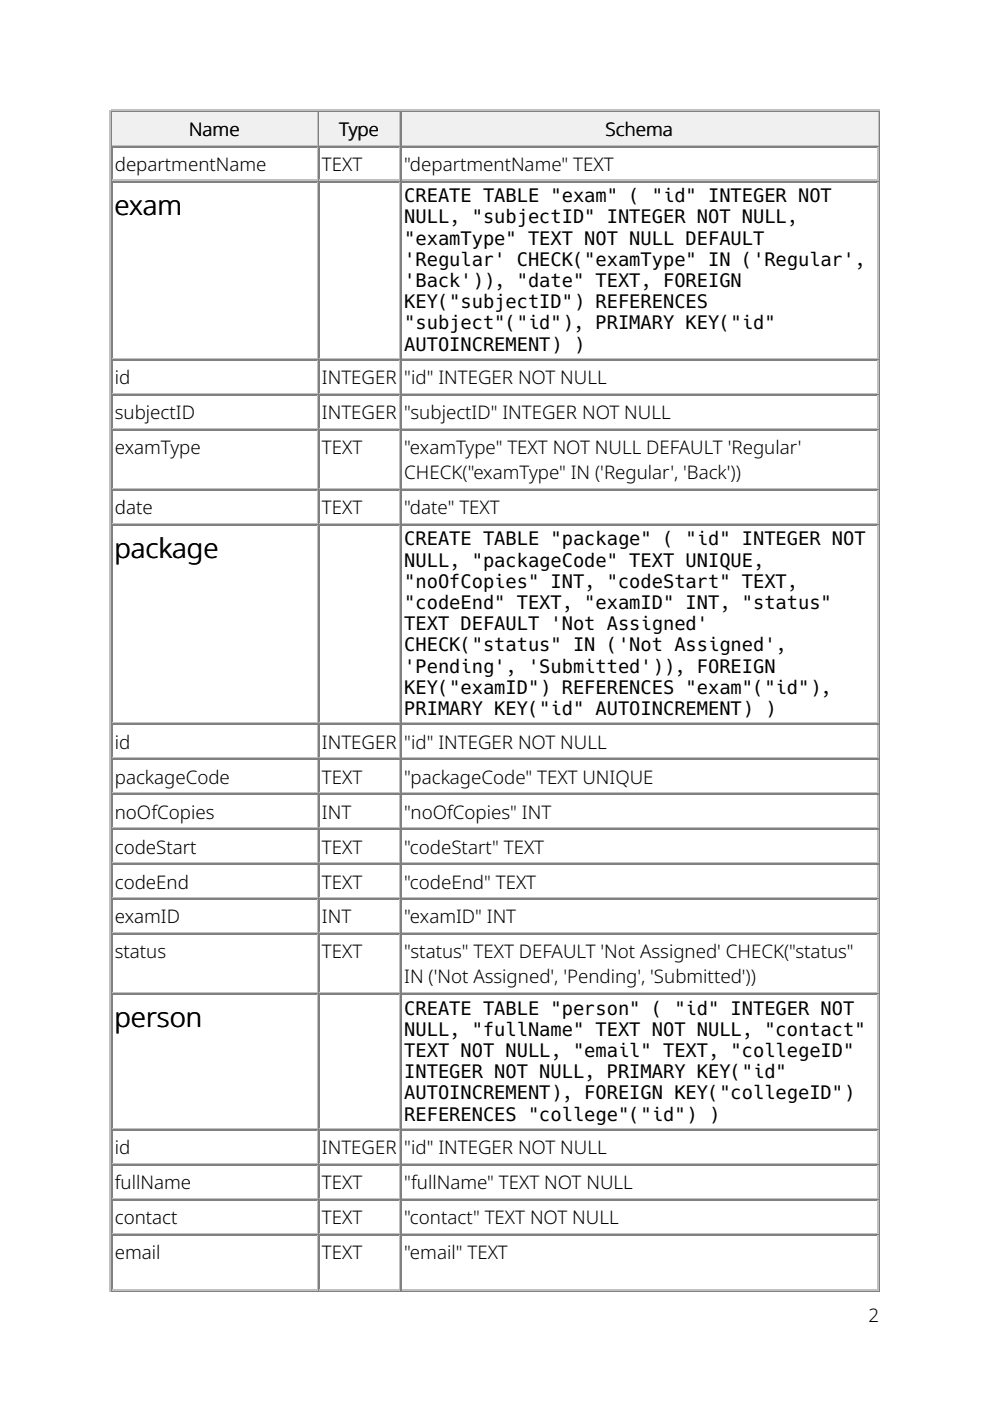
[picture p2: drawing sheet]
<svg xmlns="http://www.w3.org/2000/svg" width="210mm" height="297mm" viewBox="0 0 210 297" stroke-linecap="round" stroke-linejoin="round" font-family="sans-serif">
<defs><g id="words">
<g font-size="5.8">
<text x="24.3" y="45.5">exam</text>
<text x="24.2" y="118.3">package</text>
<text x="24.2" y="217.8">person</text>
</g>
<g font-size="4">
<text x="40.1" y="28.8">Name</text>
<text x="72" y="28.8">Type</text>
<text x="128.3" y="28.8">Schema</text>
<text x="24.3" y="36.2">departmentName</text>
<text x="68.3" y="36.2">TEXT</text>
<text x="85.7" y="36.2">&quot;departmentName&quot; TEXT</text>
<text x="85.7" y="42.9">CREATE TABLE &quot;exam&quot; ( &quot;id&quot; INTEGER NOT</text>
<text x="85.7" y="47.4">NULL, &quot;subjectID&quot; INTEGER NOT NULL,</text>
<text x="85.7" y="51.9">&quot;examType&quot; TEXT NOT NULL DEFAULT</text>
<text x="85.7" y="56.4">'Regular' CHECK(&quot;examType&quot; IN ('Regular',</text>
<text x="85.7" y="60.9">'Back')), &quot;date&quot; TEXT, FOREIGN</text>
<text x="85.7" y="65.4">KEY(&quot;subjectID&quot;) REFERENCES</text>
<text x="85.7" y="69.8">&quot;subject&quot;(&quot;id&quot;), PRIMARY KEY(&quot;id&quot;</text>
<text x="85.7" y="74.3">AUTOINCREMENT) )</text>
<text x="24.3" y="81.5">id</text>
<text x="68.3" y="81.5">INTEGER</text>
<text x="85.7" y="81.5">&quot;id&quot; INTEGER NOT NULL</text>
<text x="24.3" y="88.9">subjectID</text>
<text x="68.3" y="88.9">INTEGER</text>
<text x="85.7" y="88.9">&quot;subjectID&quot; INTEGER NOT NULL</text>
<text x="24.3" y="96.3">examType</text>
<text x="68.3" y="96.3">TEXT</text>
<text x="85.7" y="96.3">&quot;examType&quot; TEXT NOT NULL DEFAULT 'Regular'</text>
<text x="85.7" y="101.6">CHECK(&quot;examType&quot; IN ('Regular', 'Back'))</text>
<text x="24.3" y="109">date</text>
<text x="68.3" y="109">TEXT</text>
<text x="85.7" y="109">&quot;date&quot; TEXT</text>
<text x="85.7" y="115.6">CREATE TABLE &quot;package&quot; ( &quot;id&quot; INTEGER NOT</text>
<text x="85.7" y="120.1">NULL, &quot;packageCode&quot; TEXT UNIQUE,</text>
<text x="85.7" y="124.6">&quot;noOfCopies&quot; INT, &quot;codeStart&quot; TEXT,</text>
<text x="85.7" y="129.1">&quot;codeEnd&quot; TEXT, &quot;examID&quot; INT, &quot;status&quot;</text>
<text x="85.7" y="133.6">TEXT DEFAULT 'Not Assigned'</text>
<text x="85.7" y="138.1">CHECK(&quot;status&quot; IN ('Not Assigned',</text>
<text x="85.7" y="142.6">'Pending', 'Submitted')), FOREIGN</text>
<text x="85.7" y="147.1">KEY(&quot;examID&quot;) REFERENCES &quot;exam&quot;(&quot;id&quot;),</text>
<text x="85.7" y="151.6">PRIMARY KEY(&quot;id&quot; AUTOINCREMENT) )</text>
<text x="24.3" y="158.7">id</text>
<text x="68.3" y="158.7">INTEGER</text>
<text x="85.7" y="158.7">&quot;id&quot; INTEGER NOT NULL</text>
<text x="24.3" y="166.2">packageCode</text>
<text x="68.3" y="166.2">TEXT</text>
<text x="85.7" y="166.2">&quot;packageCode&quot; TEXT UNIQUE</text>
<text x="24.3" y="173.6">noOfCopies</text>
<text x="68.3" y="173.6">INT</text>
<text x="85.7" y="173.6">&quot;noOfCopies&quot; INT</text>
<text x="24.3" y="181">codeStart</text>
<text x="68.3" y="181">TEXT</text>
<text x="85.7" y="181">&quot;codeStart&quot; TEXT</text>
<text x="24.3" y="188.4">codeEnd</text>
<text x="68.3" y="188.4">TEXT</text>
<text x="85.7" y="188.4">&quot;codeEnd&quot; TEXT</text>
<text x="24.3" y="195.8">examID</text>
<text x="68.3" y="195.8">INT</text>
<text x="85.7" y="195.8">&quot;examID&quot; INT</text>
<text x="24.3" y="203.2">status</text>
<text x="68.3" y="203.2">TEXT</text>
<text x="85.7" y="203.2">&quot;status&quot; TEXT DEFAULT 'Not Assigned' CHECK(&quot;status&quot;</text>
<text x="85.7" y="208.5">IN ('Not Assigned', 'Pending', 'Submitted'))</text>
<text x="85.7" y="215.1">CREATE TABLE &quot;person&quot; ( &quot;id&quot; INTEGER NOT</text>
<text x="85.7" y="219.6">NULL, &quot;fullName&quot; TEXT NOT NULL, &quot;contact&quot;</text>
<text x="85.7" y="224.1">TEXT NOT NULL, &quot;email&quot; TEXT, &quot;collegeID&quot;</text>
<text x="85.7" y="228.6">INTEGER NOT NULL, PRIMARY KEY(&quot;id&quot;</text>
<text x="85.7" y="233.1">AUTOINCREMENT), FOREIGN KEY(&quot;collegeID&quot;)</text>
<text x="85.7" y="237.6">REFERENCES &quot;college&quot;(&quot;id&quot;) )</text>
<text x="24.3" y="244.7">id</text>
<text x="68.3" y="244.7">INTEGER</text>
<text x="85.7" y="244.7">&quot;id&quot; INTEGER NOT NULL</text>
<text x="24.3" y="252.1">fullName</text>
<text x="68.3" y="252.1">TEXT</text>
<text x="85.7" y="252.1">&quot;fullName&quot; TEXT NOT NULL</text>
<text x="24.3" y="259.6">contact</text>
<text x="68.3" y="259.6">TEXT</text>
<text x="85.7" y="259.6">&quot;contact&quot; TEXT NOT NULL</text>
<text x="24.3" y="267">email</text>
<text x="68.3" y="267">TEXT</text>
<text x="85.7" y="267">&quot;email&quot; TEXT</text>
<text x="184.1" y="280.2">2</text>
</g>
</g></defs>
<path d="M23.4 23.3v250.5M23.5 23.4h163M23.8 30.8h43.7M67.3 23.8v6.9" fill="none" stroke="#c0c0c0" stroke-width=".26"/>
<path d="M23.7 23.5v7.5M23.8 23.7h43.7M186.4 23.5v250.1M23.5 273.7h163" fill="none" stroke="#808080" stroke-width=".26"/>
<g fill="#f0f0f0">
<path d="M23.8 23.8h43.4v6.9h-43.4z"/>
<path d="M40 24.3h11.1v5.9h-11.1z"/>
</g>
<path d="M67.6 23.5v7.5M67.7 23.7h17.2" fill="none" stroke="#808080" stroke-width=".26"/>
<path d="M67.7 30.8h17.2M84.8 23.8v6.9" fill="none" stroke="#c0c0c0" stroke-width=".26"/>
<g fill="#f0f0f0">
<path d="M67.7 23.8h17v6.9h-17z"/>
<path d="M72 24.3h8.4v5.9h-8.4z"/>
</g>
<path d="M85.1 23.5v7.5M85.2 23.7h101.1" fill="none" stroke="#808080" stroke-width=".26"/>
<path d="M85.2 30.8h101.1M186.1 23.8v6.9" fill="none" stroke="#c0c0c0" stroke-width=".26"/>
<g fill="#f0f0f0">
<path d="M85.2 23.8h100.8v6.9h-100.8z"/>
<path d="M128.3 24.3h14.6v5.9h-14.6z"/>
</g>
<g fill="none" stroke="#808080" stroke-width=".26">
<path d="M23.7 31v242.6M23.8 31.1h43.7M23.8 38.5h43.7M67.6 31v242.6M67.7 31.1h17.2M67.7 38.5h17.2M85.1 31v242.6M85.2 31.1h101.1M85.2 38.5h101.1M23.8 76.3h43.7M67.7 76.3h17.2M85.2 76.3h101.1"/>
<path d="M23.8 83.7h43.7M23.8 91.1h43.7M67.7 83.7h17.2M67.7 91.1h17.2M85.2 83.7h101.1M85.2 91.1h101.1M23.8 103.8h43.7M23.8 111.3h43.7M67.7 103.8h17.2M67.7 111.3h17.2M85.2 103.8h101.1M85.2 111.3h101.1"/>
<path d="M23.8 153.6h43.7M67.7 153.6h17.2M85.2 153.6h101.1M23.8 161h43.7M23.8 168.4h43.7M23.8 175.8h43.7M67.7 161h17.2M67.7 168.4h17.2M67.7 175.8h17.2M85.2 161h101.1M85.2 168.4h101.1M85.2 175.8h101.1"/>
<path d="M23.8 183.2h43.7M23.8 190.6h43.7M23.8 198h43.7M67.7 183.2h17.2M67.7 190.6h17.2M67.7 198h17.2M85.2 183.2h101.1M85.2 190.6h101.1M85.2 198h101.1M23.8 210.7h43.7M67.7 210.7h17.2M85.2 210.7h101.1"/>
<path d="M23.8 239.6h43.7M67.7 239.6h17.2M85.2 239.6h101.1M23.8 247h43.7M23.8 254.4h43.7M67.7 247h17.2M67.7 254.4h17.2M85.2 247h101.1M85.2 254.4h101.1M23.8 261.8h43.7M67.7 261.8h17.2M85.2 261.8h101.1"/>
</g>
<g fill="none" stroke="#c0c0c0" stroke-width=".26">
<path d="M23.8 38.2h43.7M67.3 31.2v6.9M67.3 38.6v37.3M67.7 38.2h17.2M84.8 31.2v6.9M84.8 38.6v37.3M85.2 38.2h101.1M186.1 31.2v6.9M186.1 38.6v37.3M23.8 76.1h43.7M67.3 76.5v6.8M67.7 76.1h17.2"/>
<path d="M84.8 76.5v6.8M85.2 76.1h101.1M186.1 76.5v6.8M23.8 83.5h43.7M23.8 90.9h43.7M67.3 83.9v6.9M67.3 91.3v12.2M67.7 83.5h17.2M67.7 90.9h17.2M84.8 83.9v6.9M84.8 91.3v12.2M85.2 83.5h101.1"/>
<path d="M85.2 90.9h101.1M186.1 83.9v6.9M186.1 91.3v12.2M23.8 103.6h43.7M23.8 111h43.7M67.3 104v6.9M67.3 111.4v41.8M67.7 103.6h17.2M67.7 111h17.2M84.8 104v6.9M84.8 111.4v41.8M85.2 103.6h101.1"/>
<path d="M85.2 111h101.1M186.1 104v6.9M186.1 111.4v41.8M23.8 153.3h43.7M67.3 153.7v6.9M67.7 153.3h17.2M84.8 153.7v6.9M85.2 153.3h101.1M186.1 153.7v6.9M23.8 160.7h43.7M23.8 168.1h43.7M23.8 175.6h43.7"/>
<path d="M67.3 161.1v6.9M67.3 168.5v6.9M67.3 175.9v6.9M67.7 160.7h17.2M67.7 168.1h17.2M67.7 175.6h17.2M84.8 161.1v6.9M84.8 168.5v6.9M84.8 175.9v6.9M85.2 160.7h101.1M85.2 168.1h101.1M85.2 175.6h101.1"/>
<path d="M186.1 161.1v6.9M186.1 168.5v6.9M186.1 175.9v6.9M23.8 183h43.7M23.8 190.4h43.7M23.8 197.8h43.7M67.3 183.4v6.8M67.3 190.8v6.8M67.3 198.2v12.1M67.7 183h17.2M67.7 190.4h17.2M67.7 197.8h17.2"/>
<path d="M84.8 183.4v6.8M84.8 190.8v6.8M84.8 198.2v12.1M85.2 183h101.1M85.2 190.4h101.1M85.2 197.8h101.1M186.1 183.4v6.8M186.1 190.8v6.8M186.1 198.2v12.1M23.8 210.5h43.7M67.3 210.9v28.3M67.7 210.5h17.2"/>
<path d="M84.8 210.9v28.3M85.2 210.5h101.1M186.1 210.9v28.3M23.8 239.3h43.7M67.3 239.7v6.9M67.7 239.3h17.2M84.8 239.7v6.9M85.2 239.3h101.1M186.1 239.7v6.9M23.8 246.7h43.7M23.8 254.1h43.7M67.3 247.1v6.9"/>
<path d="M67.3 254.5v6.9M67.7 246.7h17.2M67.7 254.1h17.2M84.8 247.1v6.9M84.8 254.5v6.9M85.2 246.7h101.1M85.2 254.1h101.1M186.1 247.1v6.9M186.1 254.5v6.9M23.8 261.5h43.7M23.8 273.4h43.7M67.3 261.9v11.4"/>
<path d="M67.7 261.5h17.2M67.7 273.4h17.2M84.8 261.9v11.4M85.2 261.5h101.1M85.2 273.4h101.1M186.1 261.9v11.4"/>
</g>
<use href="#words"/>
</svg>
